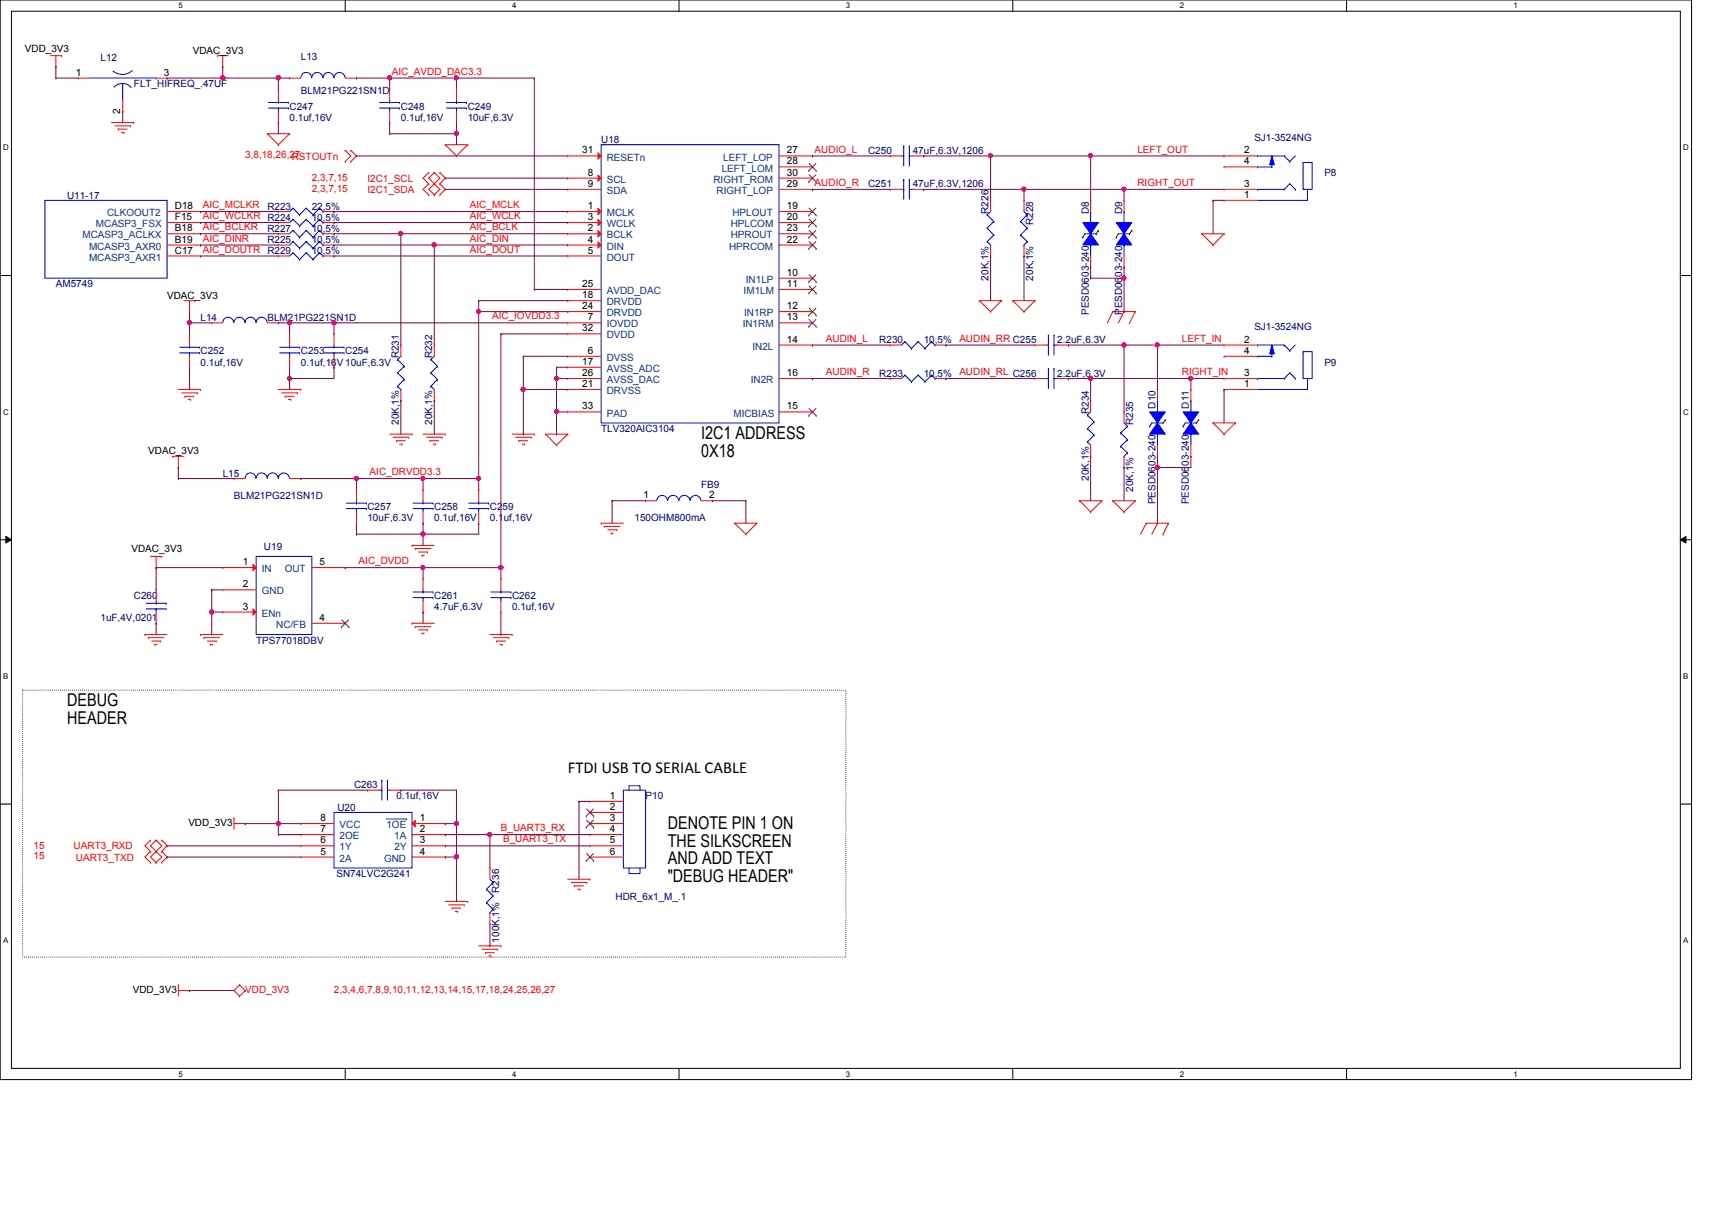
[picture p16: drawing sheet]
<svg xmlns="http://www.w3.org/2000/svg" width="297mm" height="210mm" viewBox="0 0 297 210" stroke-linecap="round" stroke-linejoin="round" font-family="sans-serif">
<defs><g id="words">
<g font-size="3">
<text x="121.7" y="76.2">I2C1 ADDRESS</text>
<text x="121.7" y="79.3">0X18</text>
<text x="11.6" y="122.6">DEBUG</text>
<text x="11.6" y="125.6">HEADER</text>
<text x="115.9" y="143.8">DENOTE PIN 1 ON</text>
<text x="115.9" y="146.9">THE SILKSCREEN</text>
<text x="115.9" y="149.9">AND ADD TEXT</text>
<text x="115.9" y="153">&quot;DEBUG HEADER&quot;</text>
</g>
<text font-size="2.9" x="98.5" y="134">FTDI USB TO SERIAL CABLE</text>
<g font-size="1.7">
<text x="4.3" y="9">VDD_3V3</text>
<text x="33.4" y="9.4">VDAC_3V3</text>
<text x="13.2" y="13.1">1</text>
<text x="28.4" y="13.1">3</text>
<text x="20.9" y="19.7" transform="rotate(-90 20.9 19.7)">2</text>
<text x="101" y="26.6">31</text>
<text x="136.5" y="26.6">27</text>
<text x="136.5" y="28.5">28</text>
<text x="215.9" y="26.6">2</text>
<text x="215.9" y="28.5">4</text>
<text x="102" y="30.5">8</text>
<text x="102" y="32.4">9</text>
<text x="136.5" y="32.4">29</text>
<text x="136.5" y="30.5">30</text>
<text x="215.9" y="34.3">1</text>
<text x="215.9" y="32.4">3</text>
<text x="30.3" y="40.1">B18</text>
<text x="30.3" y="38.2">F15</text>
<text x="30.3" y="36.3">D18</text>
<text x="102" y="36.3">1</text>
<text x="102" y="38.2">3</text>
<text x="102" y="40.1">2</text>
<text x="136.5" y="36.3">19</text>
<text x="136.5" y="40.1">23</text>
<text x="136.5" y="38.2">20</text>
<text x="30.3" y="42.1">B19</text>
<text x="30.3" y="44">C17</text>
<text x="102" y="42.1">4</text>
<text x="102" y="44">5</text>
<text x="136.5" y="42.1">22</text>
<text x="136.5" y="47.8">10</text>
<text x="29" y="51.8">VDAC_3V3</text>
<text x="101" y="49.8">25</text>
<text x="101" y="51.7">18</text>
<text x="101" y="53.6">24</text>
<text x="136.5" y="49.8">11</text>
<text x="136.5" y="53.6">12</text>
<text x="101" y="57.5">32</text>
<text x="102" y="55.6">7</text>
<text x="136.5" y="59.4">14</text>
<text x="136.5" y="55.6">13</text>
<text x="215.9" y="59.4">2</text>
<text x="101" y="63.3">17</text>
<text x="101" y="65.2">26</text>
<text x="102" y="61.4">6</text>
<text x="136.5" y="65.2">16</text>
<text x="215.9" y="65.2">3</text>
<text x="215.9" y="61.4">4</text>
<text x="101" y="67.1">21</text>
<text x="101" y="71">33</text>
<text x="136.5" y="71">15</text>
<text x="215.9" y="67.1">1</text>
<text x="25.7" y="78.8">VDAC_3V3</text>
<text x="111.6" y="86.4">1</text>
<text x="123" y="86.4">2</text>
<text x="22.8" y="95.8">VDAC_3V3</text>
<text x="42.1" y="98">1</text>
<text x="42.1" y="101.9">2</text>
<text x="55.5" y="98">5</text>
<text x="42.1" y="105.7">3</text>
<text x="55.5" y="107.7">4</text>
<text x="32.7" y="143.3">VDD_3V3</text>
<text x="55.6" y="142.5">8</text>
<text x="72.9" y="142.5">1</text>
<text x="105.8" y="138.6">1</text>
<text x="105.8" y="140.5">2</text>
<text x="105.8" y="142.5">3</text>
<text x="55.6" y="144.4">7</text>
<text x="55.6" y="148.3">5</text>
<text x="55.6" y="146.3">6</text>
<text x="72.9" y="144.4">2</text>
<text x="72.9" y="148.3">4</text>
<text x="72.9" y="146.3">3</text>
<text x="105.8" y="144.4">4</text>
<text x="105.8" y="146.3">5</text>
<text x="105.8" y="148.3">6</text>
<text x="23" y="172.3">VDD_3V3</text>
</g>
<g font-size="1.7" fill="#000080">
<text x="17.4" y="10.5">L12</text>
<text x="52.2" y="10.3">L13</text>
<text x="23.2" y="15.2">FLT_HIFREQ_.47UF</text>
<text x="52.2" y="16.3">BLM21PG221SN1D</text>
<text x="50.2" y="19">C247</text>
<text x="50.2" y="20.9">0.1uf,16V</text>
<text x="69.6" y="19">C248</text>
<text x="69.6" y="20.9">0.1uf,16V</text>
<text x="81.1" y="19">C249</text>
<text x="81.1" y="20.9">10uF,6.3V</text>
<text x="104.3" y="24.8">U18</text>
<text x="150.6" y="26.7">C250</text>
<text x="158.4" y="26.7">47uF,6.3V,1206</text>
<text x="217.6" y="24.4">SJ1-3524NG</text>
<text x="11.6" y="34.5">U11-17</text>
<text x="150.6" y="32.5">C251</text>
<text x="158.4" y="32.5">47uF,6.3V,1206</text>
<text x="229.8" y="30.6">P8</text>
<text x="46.4" y="36.4">R223</text>
<text x="46.4" y="40.2">R227</text>
<text x="54.1" y="36.4">22,5%</text>
<text x="54.1" y="38.3">10,5%</text>
<text x="54.1" y="40.2">10,5%</text>
<text x="171.5" y="37.1" transform="rotate(-90 171.5 37.1)">R226</text>
<text x="179.3" y="39" transform="rotate(-90 179.3 39)">R228</text>
<text x="188.9" y="37.1" transform="rotate(-90 188.9 37.1)">D8</text>
<text x="194.7" y="37.1" transform="rotate(-90 194.7 37.1)">D9</text>
<text x="46.4" y="42.2">R225</text>
<text x="46.4" y="44.1">R229</text>
<text x="54.1" y="42.2">10,5%</text>
<text x="54.1" y="44.1">10,5%</text>
<text x="9.7" y="49.9">AM5749</text>
<text x="171.5" y="48.7" transform="rotate(-90 171.5 48.7)">20K,1%</text>
<text x="179.3" y="48.7" transform="rotate(-90 179.3 48.7)">20K,1%</text>
<text x="34.8" y="55.7">L14</text>
<text x="46.4" y="55.7">BLM21PG221SN1D</text>
<text x="152.6" y="59.5">R230</text>
<text x="160.3" y="59.5">10,5%</text>
<text x="183.4" y="59.5">2.2uF,6.3V</text>
<text x="188.9" y="54.7" transform="rotate(-90 188.9 54.7)">PESD0603-240</text>
<text x="194.7" y="54.7" transform="rotate(-90 194.7 54.7)">PESD0603-240</text>
<text x="217.6" y="57.2">SJ1-3524NG</text>
<text x="34.8" y="61.5">C252</text>
<text x="34.8" y="63.4">0.1uf,16V</text>
<text x="52.2" y="61.5">C253</text>
<text x="52.2" y="63.4">0.1uf,16V 10uF,6.3V</text>
<text x="59.9" y="61.5">C254</text>
<text x="69.2" y="62.2" transform="rotate(-90 69.2 62.2)">R231</text>
<text x="75" y="62.2" transform="rotate(-90 75 62.2)">R232</text>
<text x="152.6" y="65.3">R233</text>
<text x="160.3" y="65.3">10,5%</text>
<text x="183.4" y="65.3">2.2uF,6.3V</text>
<text x="229.8" y="63.4">P9</text>
<text x="188.9" y="71.8" transform="rotate(-90 188.9 71.8)">R234</text>
<text x="200.5" y="70.9" transform="rotate(-90 200.5 70.9)">D10</text>
<text x="206.3" y="70.9" transform="rotate(-90 206.3 70.9)">D11</text>
<text x="69.2" y="73.7" transform="rotate(-90 69.2 73.7)">20K,1%</text>
<text x="75" y="73.7" transform="rotate(-90 75 73.7)">20K,1%</text>
<text x="104.3" y="75">TLV320AIC3104</text>
<text x="196.6" y="73.7" transform="rotate(-90 196.6 73.7)">R235</text>
<text x="38.6" y="82.7">L15</text>
<text x="188.9" y="83.4" transform="rotate(-90 188.9 83.4)">20K,1%</text>
<text x="40.6" y="86.6">BLM21PG221SN1D</text>
<text x="63.8" y="88.5">C257</text>
<text x="75.4" y="88.5">C258</text>
<text x="85" y="88.5">C259</text>
<text x="121.7" y="84.6">FB9</text>
<text x="196.6" y="85.3" transform="rotate(-90 196.6 85.3)">20K,1%</text>
<text x="200.5" y="87.5" transform="rotate(-90 200.5 87.5)">PESD0603-240</text>
<text x="206.3" y="87.5" transform="rotate(-90 206.3 87.5)">PESD0603-240</text>
<text x="45.8" y="95.5">U19</text>
<text x="63.8" y="90.4">10uF,6.3V</text>
<text x="75.4" y="90.4">0.1uf,16V</text>
<text x="85" y="90.4">0.1uf,16V</text>
<text x="110.1" y="90.4">150OHM800mA</text>
<text x="17.4" y="107.8">1uF,4V,0201</text>
<text x="23.2" y="103.9">C260</text>
<text x="75.4" y="103.9">C261</text>
<text x="75.4" y="105.9">4.7uF,6.3V</text>
<text x="88.9" y="103.9">C262</text>
<text x="88.9" y="105.9">0.1uf,16V</text>
<text x="44.4" y="111.7">TPS77018DBV</text>
<text x="61.4" y="136.7">C263</text>
<text x="58.5" y="140.6">U20</text>
<text x="68.8" y="138.7">0.1uf,16V</text>
<text x="112" y="138.7">P10</text>
<text x="58.4" y="152.2">SN74LVC2G241</text>
<text x="86.6" y="154.9" transform="rotate(-90 86.6 154.9)">R236</text>
<text x="106.8" y="156">HDR_6x1_M_.1</text>
<text x="86.6" y="163.5" transform="rotate(-90 86.6 163.5)">100K,1%</text>
</g>
<g font-size="1.7" fill="#f00">
<text x="68" y="13">AIC_AVDD_DAC3.3</text>
<text x="42.5" y="27.5">3,8,18,26,27</text>
<text x="50.6" y="27.7">RSTOUTn</text>
<text x="141.3" y="26.5">AUDIO_L</text>
<text x="197.4" y="26.5">LEFT_OUT</text>
<text x="54.1" y="31.4">2,3,7,15</text>
<text x="54.1" y="33.3">2,3,7,15</text>
<text x="63.8" y="31.5">I2C1_SCL</text>
<text x="63.8" y="33.5">I2C1_SDA</text>
<text x="141.3" y="32.3">AUDIO_R</text>
<text x="197.4" y="32.3">RIGHT_OUT</text>
<text x="35.2" y="36.1">AIC_MCLKR</text>
<text x="35.2" y="40">AIC_BCLKR</text>
<text x="35.2" y="38">AIC_WCLKR R224</text>
<text x="35.2" y="41.9">AIC_DINR</text>
<text x="81.5" y="40">AIC_BCLK</text>
<text x="81.5" y="38">AIC_WCLK</text>
<text x="81.5" y="41.9">AIC_DIN</text>
<text x="81.5" y="36.1">AIC_MCLK</text>
<text x="35.2" y="43.8">AIC_DOUTR</text>
<text x="81.5" y="43.8">AIC_DOUT</text>
<text x="85.4" y="55.4">AIC_IOVDD3.3</text>
<text x="143.3" y="59.3">AUDIN_L</text>
<text x="166.5" y="59.3">AUDIN_RR C255</text>
<text x="205.1" y="59.3">LEFT_IN</text>
<text x="143.3" y="65.1">AUDIN_R</text>
<text x="166.5" y="65.1">AUDIN_RL C256</text>
<text x="205.1" y="65.1">RIGHT_IN</text>
<text x="64.1" y="82.4">AIC_DRVDD3.3</text>
<text x="62.2" y="97.9">AIC_DVDD</text>
<text x="5.8" y="147.2">15</text>
<text x="5.8" y="149.1">15</text>
<text x="12.8" y="147.4">UART3_RXD</text>
<text x="13.2" y="149.3">UART3_TXD</text>
<text x="86.9" y="144.2">B_UART3_RX</text>
<text x="87.3" y="146.1">B_UART3_TX</text>
<text x="42.5" y="172.3">VDD_3V3</text>
<text x="57.9" y="172.3">2,3,4,6,7,8,9,10,11,12,13,14,15,17,18,24,25,26,27</text>
</g>
<g font-size="1.7" fill="#004080">
<text x="105.3" y="27.9">RESETn</text>
<text x="125.2" y="29.8">LEFT_LOM</text>
<text x="125.5" y="27.9">LEFT_LOP</text>
<text x="105.3" y="31.7">SCL</text>
<text x="105.3" y="33.7">SDA</text>
<text x="123.8" y="31.7">RIGHT_ROM</text>
<text x="124.3" y="33.7">RIGHT_LOP</text>
<text x="14.3" y="41.4">MCASP3_ACLKX</text>
<text x="16.6" y="39.4">MCASP3_FSX</text>
<text x="18.6" y="37.5">CLKOOUT2</text>
<text x="105.3" y="37.5">MCLK</text>
<text x="105.3" y="39.4">WCLK</text>
<text x="105.3" y="41.4">BCLK</text>
<text x="126.8" y="41.4">HPROUT</text>
<text x="126.8" y="39.4">HPLCOM</text>
<text x="127.1" y="37.5">HPLOUT</text>
<text x="15.4" y="43.3">MCASP3_AXR0</text>
<text x="15.4" y="45.2">MCASP3_AXR1</text>
<text x="105.3" y="43.3">DIN</text>
<text x="105.3" y="45.2">DOUT</text>
<text x="126.5" y="43.3">HPRCOM</text>
<text x="105.3" y="51">AVDD_DAC</text>
<text x="105.3" y="53">DRVDD</text>
<text x="129" y="51">IM1LM</text>
<text x="129.4" y="49.1">IN1LP</text>
<text x="105.3" y="56.8">IOVDD</text>
<text x="105.3" y="58.7">DVDD</text>
<text x="105.3" y="54.9">DRVDD</text>
<text x="128.9" y="56.8">IN1RM</text>
<text x="129.1" y="54.9">IN1RP</text>
<text x="105.3" y="62.6">DVSS</text>
<text x="105.3" y="64.5">AVSS_ADC</text>
<text x="130.6" y="60.7">IN2L</text>
<text x="105.3" y="66.5">AVSS_DAC</text>
<text x="105.3" y="68.4">DRVSS</text>
<text x="130.3" y="66.5">IN2R</text>
<text x="105.3" y="72.3">PAD</text>
<text x="127.3" y="72.3">MICBIAS</text>
<text x="45.4" y="99.3">IN</text>
<text x="49.4" y="99.3">OUT</text>
<text x="45.4" y="103.1">GND</text>
<text x="45.4" y="107">ENn</text>
<text x="47.9" y="108.9">NC/FB</text>
<text x="58.9" y="143.7">VCC</text>
<text x="67.1" y="143.7">1OE</text>
<text x="58.9" y="145.6">2OE</text>
<text x="58.9" y="149.5">2A</text>
<text x="58.9" y="147.5">1Y</text>
<text x="66.6" y="149.5">GND</text>
<text x="68.4" y="145.6">1A</text>
<text x="68.4" y="147.5">2Y</text>
</g>
<g font-size="1.4">
<text x="30.9" y="1.4">5</text>
<text x="88.9" y="1.4">4</text>
<text x="146.8" y="1.4">3</text>
<text x="204.7" y="1.4">2</text>
<text x="262.6" y="1.4">1</text>
<text x=".5" y="26.1">D</text>
<text x="292.1" y="26.1">D</text>
<text x=".5" y="71.9">C</text>
<text x="292.1" y="71.9">C</text>
<text x=".5" y="117.8">B</text>
<text x="292.1" y="117.8">B</text>
<text x=".5" y="163.6">A</text>
<text x="292.1" y="163.6">A</text>
<text x="30.9" y="186.8">5</text>
<text x="88.9" y="186.8">4</text>
<text x="146.8" y="186.8">3</text>
<text x="204.7" y="186.8">2</text>
<text x="262.6" y="186.8">1</text>
</g>
</g></defs>
<path d="M0 0h293.5v187.3h-293.5zM2 1.9h289.5v183.4h-289.5z" fill="none" stroke="#000" stroke-width=".17"/>
<g fill="#fff">
<path d="M30.9 .2h.8v1.5h-.8z"/>
<path d="M30.9 185.5h.8v1.6h-.8z"/>
</g>
<path d="M59.9 0v1.9M59.9 185.3v2" fill="none" stroke="#000" stroke-width=".17"/>
<g fill="#fff">
<path d="M88.9 .2h.7v1.5h-.7z"/>
<path d="M88.9 185.5h.7v1.6h-.7z"/>
</g>
<path d="M117.8 0v1.9M117.8 185.3v2" fill="none" stroke="#000" stroke-width=".17"/>
<g fill="#fff">
<path d="M146.8 .2h.7v1.5h-.7z"/>
<path d="M146.8 185.5h.7v1.6h-.7z"/>
</g>
<path d="M175.7 0v1.9M175.7 185.3v2" fill="none" stroke="#000" stroke-width=".17"/>
<g fill="#fff">
<path d="M204.7 .2h.7v1.5h-.7z"/>
<path d="M204.7 185.5h.7v1.6h-.7z"/>
</g>
<path d="M233.6 0v1.9M233.6 185.3v2" fill="none" stroke="#000" stroke-width=".17"/>
<g fill="#fff">
<path d="M262.6 .2h.8v1.5h-.8z"/>
<path d="M262.6 185.5h.8v1.6h-.8z"/>
<path d="M.5 24.8h1v1.6h-1z"/>
<path d="M292.1 24.8h.9v1.6h-.9z"/>
<path d="M.5 70.7h1v1.5h-1z"/>
<path d="M292.1 70.7h.9v1.5h-.9z"/>
</g>
<path d="M0 47.8h2M291.5 47.8h2" fill="none" stroke="#000" stroke-width=".17"/>
<g fill="#fff">
<path d="M.5 116.5h.9v1.6h-.9z"/>
<path d="M292.1 116.5h.8v1.6h-.8z"/>
</g>
<path d="M0 93.6h2M1 93l1 .6-1 .6zM291.5 93.6l1-.6v1.2zM291.5 93.6h2" fill="none" stroke="#000" stroke-width=".17"/>
<path d="M1 93l1 .6-1 .6zM291.5 93.6l1-.6v1.2z" fill="#000"/>
<g fill="#fff">
<path d="M.5 162.4h.9v1.5h-.9z"/>
<path d="M292.1 162.4h.8v1.5h-.8z"/>
</g>
<path d="M0 139.5h2M291.5 139.5h2" fill="none" stroke="#000" stroke-width=".17"/>
<path d="M3.9 119.7h142.9v46.3h-142.9z" fill="none" stroke="#000" stroke-width=".17" stroke-dasharray="0 .3"/>
<g fill="none" stroke="#f00" stroke-width=".17">
<path d="M8.8 9.7h1.9M9.7 11.6h.1M9.7 9.7v1.9M10.7 9.7h.1M37.7 9.7h.1M37.7 9.7h1.9M38.6 11.6h.1M38.6 9.7v1.9M19.3 21.3h3.9M19.9 21.8h2.7M20.5 22.4h.1M20.5 22.4h1.6"/>
<path d="M21.1 23h.4M21.5 23h.1M22.6 21.8h.1M23.2 21.3h.1M46.4 23.2h.1M46.4 23.2h3.8M46.4 23.2l1.9 1.9M48.3 25.1h.1M50.2 23.2h.1M50.2 23.2l-1.9 1.9M59.9 28h.1M59.9 26.1h.1"/>
<path d="M59.9 26.1l1 1-1 .9M60.9 26.1h.1M60.9 28h.1M60.9 26.1l.9 1-.9 .9M74.4 29.9h.1M74.4 31.9h.1M74.4 33.8h.1M74.4 31.9l-1 1 1 .9M74.4 29.9l-1 1 1 1M75.3 31.9h.1M75.3 29.9h.1M75.3 33.8h.1"/>
<path d="M75.3 29.9l-.9 1 1.9 2-1 .9M75.3 29.9l1 1-1.9 2 .9 .9M76.3 29.9h.1M76.3 31.9h.1M76.3 33.8h.1M76.3 29.9l1 1-1 1M76.3 31.9l1 1-1 .9M77.3 25.1h.1M77.3 25.1h3.8M77.3 25.1l1.9 2M79.2 27.1h.1M81.1 25.1h.1"/>
<path d="M81.1 25.1l-1.9 2M31.9 52.2h1.9M32.9 54.1h.1M32.9 52.2v1.9M33.8 52.2h.1M169.9 52.2h.1M169.9 52.2h3.9M169.9 52.2l2 1.9M171.9 54.1h.1M173.8 52.2h.1M173.8 52.2l-1.9 1.9M175.7 52.2h.1"/>
<path d="M175.7 52.2h3.9M175.7 52.2l2 1.9M177.7 54.1h.1M179.6 52.2h.1M179.6 52.2l-1.9 1.9M193.1 54.1h.1M193.1 54.1l-1 1.9M193.1 54.1h3.9M195 54.1h.1M195 54.1l-.9 1.9M196 56h.1M197 54.1h.1"/>
<path d="M197 54.1l-1 1.9M208.5 40.6h.1M208.5 40.6h3.9M208.5 40.6l2 1.9M210.5 42.5h.1M212.4 40.6h.1M212.4 40.6l-1.9 1.9M30 79.2h.1M30 79.2h1.9M30.9 67.6h3.9M30.9 79.2v1.9M31.5 68.2h2.7"/>
<path d="M32.1 68.7h.1M32.1 68.7h1.6M32.7 69.3h.4M33.1 69.3h.1M34.2 68.2h.1M34.8 67.6h.1M48.3 67.6h3.9M48.9 68.2h2.7M49.5 68.7h.1M49.5 68.7h1.5M50 69.3h.5M50.5 69.3h.1"/>
<path d="M51.6 68.2h.1M52.2 67.6h.1M67.6 75.3h3.9M68.2 75.9h2.7M68.8 76.5h.1M68.8 76.5h1.5M69.3 77h.5M69.8 77h.1M70.9 75.9h.1M71.5 75.3h.1M73.4 75.3h3.9M74 75.9h2.7"/>
<path d="M74.6 76.5h.1M74.6 76.5h1.5M75.1 77h.4M75.5 77h.1M76.7 75.9h.1M77.3 75.3h.1M88.9 75.3h3.8M89.4 75.9h2.8M90 76.5h.1M90 76.5h1.6M90.6 77h.4M91 77h.1"/>
<path d="M92.2 75.9h.1M92.7 75.3h.1M94.7 75.3h.1M94.7 75.3h3.8M94.7 75.3l1.9 1.9M96.6 77.2h.1M98.5 75.3h.1M98.5 75.3l-1.9 1.9M210.5 73.4h.1M210.5 73.4h3.8M210.5 73.4l1.9 1.9M212.4 75.3h.1"/>
<path d="M214.3 73.4h.1M214.3 73.4l-1.9 1.9M26.1 96.5h2M27.1 98.5h.1M27.1 96.5v2M28.1 96.5h.1M30.9 81.1h.1M71.5 94.6h.1M71.5 94.6h3.8M72 95.2h.1M72 95.2h2.8M72.6 95.8h1.6"/>
<path d="M73.2 96.4h.1M73.2 96.4h.4M74.2 95.8h.1M104.3 90.8h.1M104.3 90.8h3.9M104.9 91.3h.1M104.9 91.3h2.7M105.4 91.9h1.6M106 92.5h.1M106 92.5h.4M107 91.9h.1M127.5 90.8h.1"/>
<path d="M127.5 90.8h3.8M127.5 90.8l1.9 1.9M129.4 92.7h.1M131.3 90.8h.1M131.3 90.8l-1.9 1.9M187.3 86.9h.1M187.3 86.9h3.9M187.3 86.9l1.9 1.9M189.2 88.8h.1M191.2 86.9h.1M191.2 86.9l-2 1.9M193.1 86.9h.1"/>
<path d="M193.1 86.9h3.9M193.1 86.9l1.9 1.9M195 88.8h.1M197 86.9h.1M197 86.9l-2 1.9M198.9 90.8h.1M198.9 90.8h3.8M198.9 90.8l-1 1.9M200.8 90.8h.1M200.8 90.8l-.9 1.9M201.8 92.7h.1M202.7 90.8h.1"/>
<path d="M202.7 90.8l-.9 1.9M25.1 110.1h.1M25.1 110.1h3.9M25.7 110.6h.1M25.7 110.6h2.7M26.3 111.2h1.6M26.9 111.8h.1M26.9 111.8h.4M27.9 111.2h.1M34.8 110.1h.1M34.8 110.1h3.8M35.4 110.6h.1"/>
<path d="M35.4 110.6h2.7M36 111.2h1.5M36.5 111.8h.1M36.5 111.8h.4M37.5 111.2h.1M71.5 108.1h.1M71.5 108.1h3.8M72 108.7h.1M72 108.7h2.8M72.6 109.3h1.6M73.2 109.9h.1M73.2 109.9h.4"/>
<path d="M74.2 109.3h.1M85 110.1h3.9M85.6 110.6h2.7M86.1 111.2h.1M86.1 111.2h1.6M86.7 111.8h.4M87.1 111.8h.1M88.3 110.6h.1M88.9 110.1h.1M26.1 145.8h.1M26.1 147.7h.1M26.1 149.6h.1"/>
<path d="M26.1 145.8l-1 .9 1 1M26.1 147.7l-1 1 1 .9M27.1 147.7h.1M27.1 145.8h.1M27.1 149.6h.1M27.1 145.8l-1 .9 2 2-1 .9M27.1 145.8l1 .9-2 2 1 .9M28.1 145.8h.1M28.1 147.7h.1M28.1 149.6h.1M28.1 145.8l.9 .9-.9 1M28.1 147.7l.9 1-.9 .9"/>
<path d="M40.6 141.9h.1M40.6 142.9h1.9M40.6 141.9v1.9M42.5 142.9h.1M77.3 156.4h3.8M77.8 157h2.8M78.4 157.5h.1M78.4 157.5h1.6M79 158.1h.4M79.4 158.1h.1M80.6 157h.1M81.1 156.4h.1"/>
<path d="M98.5 152.5h3.9M99.1 153.1h2.7M99.6 153.7h.1M99.6 153.7h1.6M100.2 154.3h.4M100.6 154.3h.1M101.8 153.1h.1M102.4 152.5h.1M30.9 170.9h.1M30.9 170.9v1.9M30.9 171.8h2M32.9 171.8h.1"/>
<path d="M41.6 170.9h.1M41.6 172.8h.1M41.6 170.9l-1 .9 1 1M41.6 170.9l.9 .9M42.5 171.8h.1M42.5 171.8l-.9 1M83.1 164.1h3.8M83.6 164.7h2.8M84.2 165.3h.1M84.2 165.3h1.6M84.8 165.8h.4M85.2 165.8h.1"/>
<path d="M86.4 164.7h.1M86.9 164.1h.1"/>
</g>
<path d="M195 36.7h.1M195 36.7v1.9M194.1 40.6h1.9M195 42.5h.1M195 42.5v1.9M196 40.6h.1" fill="none" stroke="#00f" stroke-width=".17"/>
<path d="M195 40.6l1.4 1.9h-2.7z" fill-rule="evenodd" fill="#00f"/>
<path d="M196.4 40h.1M196.4 40l-.4 .6M193.7 41.1h.1M194.1 40.6l-.4 .5M195 40.6l1.4 1.9h-2.7z" fill="none" stroke="#00f" stroke-width=".17"/>
<path d="M193.7 38.6h2.7l-1.4 2z" fill-rule="evenodd" fill="#00f"/>
<path d="M193.7 38.6h2.7l-1.4 2zM58 140.9h13.5v9.7h-13.5z" fill="none" stroke="#00f" stroke-width=".17"/>
<path d="M195 34.8h.1M195 34.8v1.9M195 46.4h.1M195 44.4v2M52.2 144.8h.1M52.2 144.8h5.8M71.5 144.8h5.8M77.3 144.8h.1" fill="none" stroke="#f00" stroke-width=".17"/>
<path d="M72 142.3v1.1l-.5-.5z" fill="#f00"/>
<g fill="none" stroke="#f00" stroke-width=".17">
<path d="M154.5 59.9h.1M154.5 59.9h1.9M162.2 59.9h1.9M164.1 59.9h.1M52.2 142.9h.1M52.2 148.7h.1M52.2 146.7h.1M52.2 142.9h5.8M52.2 148.7h5.8M52.2 146.7h5.8M71.5 142.9h5.8M71.5 148.7h5.8"/>
<path d="M71.5 146.7h5.8M72 142.3v1.1l-.5-.5zM77.3 142.9h.1M77.3 148.7h.1M77.3 146.7h.1"/>
</g>
<path d="M67.1 142.1h3.4M70.5 142.1h.1" fill="none" stroke="#004080" stroke-width=".17"/>
<g fill="none" stroke="#00f" stroke-width=".17">
<path d="M157 59.3h.1M157 59.3l-.6 .6M157 59.3l1.2 1.2M159.3 59.3h.1M159.3 59.3l-1.1 1.2M159.3 59.3l1.2 1.2M161.6 59.3h.1M161.6 59.3l-1.1 1.2M161.6 59.3l.6 .6M162.2 59.9h.1M158.2 60.5h.1M160.5 60.5h.1"/>
<path d="M44.4 96.5h9.7v13.6h-9.7z"/>
</g>
<path d="M43.9 97.9l.5 .6-.5 .5z" fill="#f00"/>
<path d="M38.6 98.5h.1M38.6 98.5h5.8M43.9 97.9l.5 .6-.5 .5zM38.6 102.3h.1M38.6 102.3h5.8" fill="none" stroke="#f00" stroke-width=".17"/>
<path d="M43.9 105.6l.5 .6-.5 .5z" fill="#f00"/>
<g fill="none" stroke="#f00" stroke-width=".17">
<path d="M50.2 13.5h.1M50.2 13.5h2M59.9 13.5h1.9M61.8 13.5h.1M48.3 36.7h.1M48.3 36.7h1.9M56 36.7h2M58 36.7h.1M58 57.9h.1M58 57.9v2M69.6 59.9h.1M69.6 59.9v1.9"/>
<path d="M58 63.7h.1M58 61.8v1.9M69.6 69.5h.1M69.6 67.6v1.9M154.5 65.7h.1M154.5 65.7h1.9M162.2 65.7h1.9M164.1 65.7h.1M195 71.5h.1M195 71.5v1.9M195 79.2v1.9M54.1 98.5h5.8"/>
<path d="M59.9 98.5h.1M73.4 85h.1M73.4 90.8h.1M73.4 85v1.9M73.4 88.8v2M195 81.1h.1M27.1 102.3h.1M27.1 108.1h.1M27.1 102.3v2M27.1 106.2v1.9M38.6 106.2h.1M38.6 106.2h5.8"/>
<path d="M43.9 105.6l.5 .6-.5 .5zM54.1 108.1h5.8M59.9 108.1h.1"/>
</g>
<path d="M59.3 108.8h.1M59.3 107.5l1.2 1.3M60.5 107.5l-1.2 1.3M60.5 108.8h.1" fill="none" stroke="#804000" stroke-width=".17"/>
<g fill="none" stroke="#00f" stroke-width=".17">
<path d="M52.2 13.5a.93 .93 0 0 1 .9-.9 .93 .93 0 0 1 1 .9M54.1 13.5a.95 .95 0 0 1 1-.9 .95 .95 0 0 1 .9 .9M56 13.5a.93 .93 0 0 1 1-.9 .93 .93 0 0 1 .9 .9M58 13.5a.95 .95 0 0 1 .9-.9 .95 .95 0 0 1 1 .9M50.8 36.1h.1M50.8 36.1l-.6 .6M50.8 36.1l1.2 1.2M52 37.3h.1M53.1 36.1h.1M53.1 36.1l-1.1 1.2M53.1 36.1l1.2 1.2M54.3 37.3h.1"/>
<path d="M55.5 36.1h.1M55.5 36.1l-1.2 1.2M55.5 36.1l.5 .6M56 36.7h.1M58 59.9v.3M218.2 59.9h.1M218.2 59.9h4.6M220.7 59.9v1.9M222.8 59.9h.1M222.8 59.9l1 .9M224.7 59.9l-.9 .9M56.2 61.2h3.5"/>
<path d="M56.2 60.2h3.5M58 60.2h.1M58 61.2h.1M58 61.2v.6M59.7 61.2h.1M59.7 60.2h.1M69 62.4h.1M69 64.7h.1M69 67h.1M69 62.4l1.1 1.1M69 64.7l1.1 1.1M69 67l.6 .6"/>
<path d="M69.6 67.6h.1M69.6 61.8l-.6 .6M70.1 63.5h.1M70.1 65.8h.1M70.1 63.5l-1.1 1.2M70.1 65.8l-1.1 1.2M157 65.1h.1M157 65.1l-.6 .6M157 65.1l1.2 1.1M158.2 66.2h.1M159.3 65.1h.1M159.3 65.1l-1.1 1.1"/>
<path d="M159.3 65.1l1.2 1.1M160.5 66.2h.1M161.6 65.1h.1M161.6 65.1l-1.1 1.1M161.6 65.1l.6 .6M162.2 65.7h.1M194.4 75.1h.1M194.4 77.4h.1M194.4 75.1l1.2 1.2M194.4 77.4l1.2 1.2M195 79.2h.1M195 73.4l.6 .6"/>
<path d="M195.6 74h.1M195.6 76.3h.1M195.6 78.6h.1M195.6 74l-1.2 1.1M195.6 76.3l-1.2 1.1M195.6 78.6l-.6 .6M218.2 65.7h.1M218.2 61.8h.1M218.2 65.7h4.6M218.2 61.8h2.5M220.7 61.8h.1M222.8 65.7h.1"/>
<path d="M222.8 65.7l1-1 .9 1M223.8 60.8h.1M224.7 65.7h.1M226.1 61h1.6v4.7h-1.6zM226.9 65.7v1.9h-8.7M71.7 88.2h3.4M71.7 87.3h3.4M73.4 87.3h.1M73.4 88.2h.1M73.4 86.9v.4M73.4 88.2v.6M75.1 88.2h.1"/>
<path d="M75.1 87.3h.1M25.4 105.6h3.4M25.4 104.6h3.4M27.1 104.6h.1M27.1 105.6h.1M27.1 104.3v.3M27.1 105.6v.6M28.8 105.6h.1M28.8 104.6h.1"/>
</g>
<path d="M220.7 59.9l.4 1.5h-.8z" fill="#00f"/>
<g fill="none" stroke="#00f" stroke-width=".17">
<path d="M50.8 38.1h.1M50.8 38.1l-.6 .5M50.8 38.1l1.2 1.1M52 39.2h.1M53.1 38.1h.1M53.1 38.1l-1.1 1.1M53.1 38.1l1.2 1.1M54.3 39.2h.1M55.5 38.1h.1M55.5 38.1l-1.2 1.1M55.5 38.1l.5 .5M56 38.6h.1"/>
<path d="M177.1 38.4h.1M177.1 38.4l1.1 1.2M177.7 36.7l.5 .6M178.2 37.3h.1M178.2 39.6h.1M178.2 37.3l-1.1 1.1M178.2 39.6l-1.1 1.2M38.6 56a.95 .95 0 0 1 1-1 .95 .95 0 0 1 1 1M40.6 56a.95 .95 0 0 1 .9-1 .95 .95 0 0 1 1 1M42.5 56a.93 .93 0 0 1 1-1 .93 .93 0 0 1 .9 1M44.4 56a.95 .95 0 0 1 1-1 .95 .95 0 0 1 1 1M177.1 40.8h.1"/>
<path d="M177.1 40.8l1.1 1.1M177.7 42.5h.1M178.2 41.9h.1M178.2 41.9l-.5 .6M220.7 59.9l.4 1.5h-.8zM181.5 65.7h.4M181.9 65.7h.1M181.9 63.9h.1M181.9 63.9v3.5M182.9 63.9h.1M182.9 65.7h.1M182.9 65.7h.5"/>
<path d="M182.9 63.9v3.5M199.9 73.4h1.9M200.8 75.3h.1M200.8 69.5h.1M200.8 69.5v2M200.8 75.3v1.9M201.8 73.4h.1M71.7 103.7h3.4M71.7 102.7h3.4M73.4 102.7h.1M73.4 103.7h.1M73.4 102.3v.4"/>
<path d="M73.4 103.7v.6M75.1 103.7h.1M75.1 102.7h.1"/>
</g>
<g fill="none" stroke="#f00" stroke-width=".17">
<path d="M48.3 38.6h.1M48.3 38.6h1.9M56 38.6h2M58 38.6h.1M177.7 34.8h.1M177.7 34.8v1.9M36.7 56h.1M36.7 56h1.9M46.4 56h1.9M48.3 56h.1M177.7 44.4h.1M177.7 42.5v1.9"/>
<path d="M212.4 59.9h.1M212.4 59.9h5.8M179.6 65.7h.1M179.6 65.7h1.9M183.4 65.7h2M185.4 65.7h.1M212.4 67.6h.1M212.4 65.7h.1M212.4 61.8h.1M212.4 67.6h5.8M212.4 65.7h5.8M212.4 61.8h5.8"/>
<path d="M73.4 100.4h.1M73.4 106.2h.1M73.4 100.4v1.9M73.4 104.3v1.9"/>
</g>
<path d="M200.8 73.4l1.4 1.9h-2.7z" fill-rule="evenodd" fill="#00f"/>
<path d="M199.5 74h.1M199.9 73.4l-.4 .6M200.8 73.4l1.4 1.9h-2.7zM202.2 72.8h.1M202.2 72.8l-.4 .6" fill="none" stroke="#00f" stroke-width=".17"/>
<path d="M199.5 71.5h2.7l-1.4 1.9z" fill-rule="evenodd" fill="#00f"/>
<path d="M104.3 25.1h30.9v48.3h-30.9zM199.5 71.5h2.7l-1.4 1.9zM65.7 137.1h.5M66.2 135.3h.1M66.2 137.1h.1M66.2 135.3v3.5M67.2 137.1h.1M67.2 135.3h.1M67.2 137.1h.4M67.2 135.3v3.5" fill="none" stroke="#00f" stroke-width=".17"/>
<path d="M200.8 79.2h.1M200.8 67.6h.1M200.8 67.6v1.9M200.8 77.2v2M63.8 137.1h.1M63.8 137.1h1.9M67.6 137.1h2M69.6 137.1h.1" fill="none" stroke="#f00" stroke-width=".17"/>
<path d="M103.8 26.5l.5 .6-.5 .5z" fill="#f00"/>
<path d="M98.5 27.1h.1M98.5 27.1h5.8M103.8 26.5l.5 .6-.5 .5z" fill="none" stroke="#f00" stroke-width=".17"/>
<path d="M103.8 30.4l.5 .5-.5 .6z" fill="#f00"/>
<path d="M98.5 30.9h.1M98.5 32.9h.1M98.5 30.9h5.8M98.5 32.9h5.8M103.8 30.4l.5 .5-.5 .6z" fill="none" stroke="#f00" stroke-width=".17"/>
<path d="M103.8 36.2l.5 .5-.5 .6z" fill="#f00"/>
<path d="M98.5 36.7h.1M98.5 36.7h5.8M103.8 36.2l.5 .5-.5 .6z" fill="none" stroke="#f00" stroke-width=".17"/>
<path d="M103.8 38.1l.5 .5-.5 .6z" fill="#f00"/>
<path d="M98.5 38.6h.1M98.5 38.6h5.8M103.8 38.1l.5 .5-.5 .6z" fill="none" stroke="#f00" stroke-width=".17"/>
<path d="M103.8 40l.5 .6-.5 .5z" fill="#f00"/>
<path d="M98.5 40.6h.1M98.5 40.6h5.8M103.8 40l.5 .6-.5 .5z" fill="none" stroke="#f00" stroke-width=".17"/>
<path d="M103.8 42l.5 .5-.5 .6z" fill="#f00"/>
<g fill="none" stroke="#f00" stroke-width=".17">
<path d="M48.3 15.5h.1M48.3 15.5v1.9M48.3 19.3v2M79.2 15.5h.1M79.2 15.5v1.9M79.2 19.3v2M29 36.7h5.8M29 38.6h5.8M34.8 38.6h.1M34.8 36.7h.1M48.3 21.3h.1M79.2 21.3h.1"/>
<path d="M135.2 27.1h5.8M135.2 29h5.8M135.2 32.9h5.8M135.2 30.9h5.8M135.2 36.7h5.8M135.2 38.6h5.8M141 27.1h.1M141 29h.1M141 32.9h.1M141 30.9h.1M141 36.7h.1M141 38.6h.1"/>
<path d="M154.5 32.9h.1M154.5 32.9h1.9M158.4 32.9h1.9M160.3 32.9h.1M171.9 34.8h.1M171.9 34.8v1.9M29 42.5h5.8M29 44.4h5.8M29 40.6h5.8M32.9 57.9h.1M32.9 57.9v2M34.8 40.6h.1"/>
<path d="M34.8 42.5h.1M34.8 44.4h.1M48.3 40.6h.1M48.3 40.6h1.9M56 40.6h2M58 40.6h.1M75.3 59.9h.1M75.3 59.9v1.9M98.5 42.5h.1M98.5 44.4h.1M98.5 50.2h.1M98.5 52.2h.1"/>
<path d="M98.5 56h.1M98.5 57.9h.1M98.5 54.1h.1M98.5 42.5h5.8M98.5 44.4h5.8M98.5 50.2h5.8M98.5 54.1h5.8M98.5 56h5.8M98.5 52.2h5.8M98.5 57.9h5.8M103.8 42l.5 .5-.5 .6zM135.2 42.5h5.8"/>
<path d="M135.2 40.6h5.8M135.2 59.9h5.8M135.2 48.3h5.8M135.2 50.2h5.8M135.2 54.1h5.8M135.2 56h5.8M141 40.6h.1M141 42.5h.1M141 59.9h.1M141 48.3h.1M141 50.2h.1M141 54.1h.1"/>
<path d="M141 56h.1M171.9 44.4h.1M171.9 42.5v1.9M179.6 59.9h.1M179.6 59.9h1.9M183.4 59.9h2M185.4 59.9h.1M32.9 63.7h.1M32.9 61.8v1.9M75.3 69.5h.1M75.3 67.6v1.9M98.5 61.8h.1"/>
<path d="M98.5 63.7h.1M98.5 65.7h.1M98.5 67.6h.1M98.5 71.5h.1M98.5 65.7h5.8M98.5 71.5h5.8M98.5 61.8h5.8M98.5 63.7h5.8M98.5 67.6h5.8M135.2 65.7h5.8M135.2 71.5h5.8M141 65.7h.1"/>
<path d="M141 71.5h.1M112 86.9h.1M112 86.9h2M121.7 86.9h1.9M123.6 86.9h.1"/>
</g>
<g fill="none" stroke="#804000" stroke-width=".17">
<path d="M140.3 29.6h.1M140.3 31.5h.1M140.3 37.3h.1M140.3 39.2h.1M140.4 28.4l1.2 1.2M140.4 30.3l1.2 1.2M140.4 36.1l1.2 1.2M140.4 40l1.2 1.2M140.4 38l1.2 1.2M141.6 28.4l-1.3 1.2M141.6 30.3l-1.3 1.2M141.6 36.1l-1.3 1.2"/>
<path d="M141.6 40l-1.3 1.2M141.6 38l-1.3 1.2M141.6 29.6h.1M141.6 31.5h.1M141.6 37.3h.1M141.6 39.2h.1M140.3 41.2h.1M140.3 43.1h.1M140.3 48.9h.1M140.3 50.8h.1M140.3 54.7h.1M140.3 56.6h.1"/>
<path d="M140.4 41.9l1.2 1.2M140.4 47.7l1.2 1.2M140.4 49.6l1.2 1.2M140.4 53.5l1.2 1.2M140.4 55.4l1.2 1.2M141.6 41.9l-1.3 1.2M141.6 47.7l-1.3 1.2M141.6 49.6l-1.3 1.2M141.6 53.5l-1.3 1.2M141.6 55.4l-1.3 1.2M141.6 41.2h.1M141.6 43.1h.1"/>
<path d="M141.6 48.9h.1M141.6 50.8h.1M141.6 54.7h.1M141.6 56.6h.1M140.3 72.1h.1M140.4 70.9l1.2 1.2M141.6 70.9l-1.3 1.2M141.6 72.1h.1"/>
</g>
<g fill="none" stroke="#00f" stroke-width=".17">
<path d="M46.6 18.8h3.4M46.6 17.8h3.4M48.3 17.8h.1M48.3 18.8h.1M48.3 17.4v.4M48.3 18.8v.5M50 18.8h.1M50 17.8h.1M77.5 18.8h3.4M77.5 17.8h3.4M79.2 17.8h.1M79.2 18.8h.1"/>
<path d="M79.2 17.4v.4M79.2 18.8v.5M80.9 18.8h.1M80.9 17.8h.1M7.8 34.8h21.2v13.5h-21.2zM50.8 40h.1M50.8 40l-.6 .6M50.8 40l1.2 1.1M53.1 40h.1M53.1 40l-1.1 1.1M53.1 40l1.2 1.1M55.5 40h.1"/>
<path d="M55.5 40l-1.2 1.1M55.5 40l.5 .6M156.4 32.9h.4M156.8 32.9h.1M156.8 31.1h.1M156.8 31.1v3.5M157.8 31.1h.1M157.8 32.9h.1M157.8 32.9h.6M157.8 31.1v3.5M171.3 37.3h.1M171.3 39.6h.1"/>
<path d="M171.3 37.3l1.1 1.1M171.3 39.6l1.1 1.2M171.9 36.7l-.6 .6M172.4 38.4h.1M172.4 38.4l-1.1 1.2M189.2 36.7h.1M189.2 36.7v1.9M32.9 59.9v.3M52 41.1h.1M54.3 41.1h.1M56 40.6h.1M171.3 41.9h.1"/>
<path d="M171.3 41.9l.6 .6M171.9 42.5h.1M172.4 40.8h.1M172.4 40.8l-1.1 1.1M181.5 59.9h.4M181.9 59.9h.1M181.9 58.1h.1M181.9 58.1v3.5M182.9 58.1h.1M182.9 59.9h.1M182.9 59.9h.5M182.9 58.1v3.5"/>
<path d="M188.3 40.6h1.9M189.2 42.5h.1M189.2 42.5v1.9M190.2 40.6h.1M31.2 61.2h3.4M31.2 60.2h3.4M32.9 60.2h.1M32.9 61.2h.1M32.9 61.2v.6M34.6 61.2h.1M34.6 60.2h.1M74.8 62.4h.1"/>
<path d="M74.8 64.7h.1M74.8 67h.1M74.8 62.4l1.1 1.1M74.8 64.7l1.1 1.1M74.8 67l.5 .6M75.3 67.6h.1M75.3 61.8l-.5 .6M75.9 63.5h.1M75.9 65.8h.1M75.9 63.5l-1.1 1.2M75.9 65.8l-1.1 1.2M114 86.8a.93 .93 0 0 1 .9-.9 .93 .93 0 0 1 .9 .9"/>
<path d="M115.9 86.8a.95 .95 0 0 1 .9-.9 .95 .95 0 0 1 1 .9M117.8 86.8a.95 .95 0 0 1 1-.9 .95 .95 0 0 1 .9 .9M119.8 86.8a.93 .93 0 0 1 .9-.9 .93 .93 0 0 1 .9 .9"/>
</g>
<path d="M189.2 40.6l1.4 1.9h-2.7z" fill-rule="evenodd" fill="#00f"/>
<path d="M190.6 40h.1M190.6 40l-.4 .6M187.9 41.1h.1M188.3 40.6l-.4 .5M189.2 40.6l1.4 1.9h-2.7z" fill="none" stroke="#00f" stroke-width=".17"/>
<path d="M187.9 38.6h2.7l-1.4 2z" fill-rule="evenodd" fill="#00f"/>
<g fill="none" stroke="#00f" stroke-width=".17">
<path d="M187.9 38.6h2.7l-1.4 2zM218.2 32.9h.1M218.2 29h.1M218.2 27.1h.1M218.2 32.9h4.6M218.2 29h2.5M218.2 27.1h4.6M220.7 29h.1M220.7 27.1v1.9M222.8 32.9h.1M222.8 27.1h.1M222.8 32.9l1-1 .9 1"/>
<path d="M222.8 27.1l1 .9M223.8 28h.1M224.7 32.9h.1M224.7 27.1l-.9 .9M226.1 28.2h1.6v4.7h-1.6zM226.9 32.9v1.9h-8.7M50.8 41.9h.1M50.8 41.9l-.6 .6M50.8 41.9l1.2 1.2M52 43.1h.1M53.1 41.9h.1M53.1 41.9l-1.1 1.2"/>
<path d="M53.1 41.9l1.2 1.2M54.3 43.1h.1M55.5 41.9h.1M55.5 41.9l-1.2 1.2M55.5 41.9l.5 .6M56 42.5h.1"/>
</g>
<path d="M189.2 34.8h.1M189.2 34.8v1.9M48.3 42.5h.1M48.3 42.5h1.9M56 42.5h2M58 42.5h.1M189.2 46.4h.1M189.2 44.4v2" fill="none" stroke="#f00" stroke-width=".17"/>
<path d="M220.7 27.1l.4 1.5h-.8z" fill="#00f"/>
<g fill="none" stroke="#00f" stroke-width=".17">
<path d="M65.9 18.8h3.4M65.9 17.8h3.4M67.6 17.8h.1M67.6 18.8h.1M67.6 17.4v.4M67.6 18.8v.5M69.3 18.8h.1M69.3 17.8h.1M220.7 27.1l.4 1.5h-.8zM205.7 73.4h1.9M206.6 75.3h.1M206.6 69.5h.1"/>
<path d="M206.6 69.5v2M206.6 75.3v1.9M207.6 73.4h.1M42.5 83a.93 .93 0 0 1 1-1 .93 .93 0 0 1 .9 1M44.4 83a.95 .95 0 0 1 1-1 .95 .95 0 0 1 1 1M46.4 83a.93 .93 0 0 1 .9-1 .93 .93 0 0 1 1 1 .97 .97 0 0 1 .9-1 .97 .97 0 0 1 1 1M85.2 103.7h3.4M85.2 102.7h3.4M86.9 102.7h.1M86.9 103.7h.1M86.9 102.3v.4M86.9 103.7v.6"/>
<path d="M88.6 103.7h.1M88.6 102.7h.1M108.2 137.1h3.8v13.5h-3.8zM109.1 137.1v-.8h1.9v.8M109.1 150.6v1h1.9v-1"/>
</g>
<g fill="none" stroke="#f00" stroke-width=".17">
<path d="M67.6 15.5h.1M67.6 15.5v1.9M67.6 19.3v2M67.6 21.3h.1M212.4 34.8h.1M212.4 27.1h.1M212.4 32.9h.1M212.4 29h.1M212.4 34.8h5.8M212.4 27.1h5.8M212.4 32.9h5.8M212.4 29h5.8"/>
<path d="M40.6 83h.1M40.6 83h1.9M50.2 83h2M52.2 83h.1M86.9 100.4h.1M86.9 106.2h.1M86.9 100.4v1.9M86.9 104.3v1.9M102.4 139h.1M102.4 139h5.8M102.4 140.9h.1M102.4 142.9h.1"/>
<path d="M102.4 144.8h.1M102.4 146.7h.1M102.4 148.7h.1M102.4 140.9h5.8M102.4 142.9h5.8M102.4 144.8h5.8M102.4 146.7h5.8M102.4 148.7h5.8"/>
</g>
<path d="M101.7 141.6h.1M101.7 143.5h.1M101.7 149.3h.1M101.8 140.3l1.2 1.3M101.8 142.3l1.2 1.2M101.8 148.1l1.2 1.2M103 140.3l-1.3 1.3M103 142.3l-1.3 1.2M103 148.1l-1.3 1.2M103 141.6h.1M103 143.5h.1M103 149.3h.1" fill="none" stroke="#804000" stroke-width=".17"/>
<path d="M206.6 73.4l1.4 1.9h-2.7z" fill-rule="evenodd" fill="#00f"/>
<path d="M205.3 74h.1M205.7 73.4l-.4 .6M206.6 73.4l1.4 1.9h-2.7zM208 72.8h.1M208 72.8l-.4 .6" fill="none" stroke="#00f" stroke-width=".17"/>
<path d="M205.3 71.5h2.7l-1.4 1.9z" fill-rule="evenodd" fill="#00f"/>
<g fill="none" stroke="#00f" stroke-width=".17">
<path d="M15.5 13.5h11.6M19.8 15.1a1.93 1.93 0 0 1 3 .1M21.3 17.4h.1M21.3 14.5v2.9M22.9 12.3a2.59 2.59 0 0 1-3.3 0M27.1 13.5h.1M156.4 27.1h.4M156.8 27.1h.1M156.8 25.3h.1M156.8 25.3v3.5M157.8 25.3h.1M157.8 27.1h.1"/>
<path d="M157.8 27.1h.6M157.8 25.3v3.5M50.2 59.9v.3M50.8 43.9h.1M50.8 43.9l-.6 .5M50.8 43.9l1.2 1.1M52 45h.1M53.1 43.9h.1M53.1 43.9l-1.1 1.1M53.1 43.9l1.2 1.1M54.3 45h.1M55.5 43.9h.1"/>
<path d="M55.5 43.9l-1.2 1.1M55.5 43.9l.5 .5M56 44.4h.1M48.5 61.2h3.5M48.5 60.2h3.5M50.2 60.2h.1M50.2 61.2h.1M50.2 61.2v.6M52 61.2h.1M52 60.2h.1M188.7 72h.1M188.7 74.3h.1"/>
<path d="M188.7 76.7h.1M188.7 72l1.1 1.2M188.7 74.3l1.1 1.2M188.7 76.7l.5 .5M189.2 77.2h.1M189.2 71.5l-.5 .5M189.8 73.2h.1M189.8 75.5h.1M189.8 73.2l-1.1 1.1M189.8 75.5l-1.1 1.2M205.3 71.5h2.7l-1.4 1.9zM60.1 88.2h3.5"/>
<path d="M60.1 87.3h3.5M61.8 87.3h.1M61.8 88.2h.1M61.8 86.9v.4M61.8 88.2v.6M63.6 88.2h.1M63.6 87.3h.1M81.3 88.2h3.5M81.3 87.3h3.5M83.1 87.3h.1M83.1 88.2h.1M83.1 86.9v.4"/>
<path d="M83.1 88.2v.6M84.8 88.2h.1M84.8 87.3h.1M84.4 154.3h.1M84.4 156.6h.1M84.4 154.3l1.2 1.1M84.4 156.6l1.2 1.1M85 158.3h.1M85 152.5l.6 .6M85.6 153.1h.1M85.6 155.4h.1M85.6 157.7h.1"/>
<path d="M85.6 153.1l-1.2 1.2M85.6 155.4l-1.2 1.2M85.6 157.7l-.6 .6"/>
</g>
<g fill="none" stroke="#f00" stroke-width=".17">
<path d="M13.6 13.5h.1M13.6 13.5h1.9M21.3 19.3h.1M21.3 17.4v1.9M27.1 13.5h1.9M29 13.5h.1M154.5 27.1h.1M154.5 27.1h1.9M158.4 27.1h1.9M160.3 27.1h.1M48.3 44.4h.1M48.3 44.4h1.9"/>
<path d="M50.2 57.9h.1M50.2 57.9v2M56 44.4h2M58 44.4h.1M50.2 63.7h.1M50.2 61.8v1.9M189.2 69.5h.1M189.2 79.2h.1M189.2 69.5v2M189.2 77.2v2M206.6 79.2h.1M206.6 67.6h.1"/>
<path d="M206.6 67.6v1.9M206.6 77.2v2M61.8 85h.1M61.8 90.8h.1M61.8 85v1.9M61.8 88.8v2M83.1 85h.1M83.1 90.8h.1M83.1 85v1.9M83.1 88.8v2M85 150.6h.1M85 150.6v1.9"/>
<path d="M85 158.3v1.9M85 160.2h.1"/>
</g>
<path d="M48.3 56h.1M48.3 56h1.9M50.2 56h.1M50.2 56v1.9" fill="none" stroke="#800040" stroke-width=".17"/>
<circle cx="50.2" cy="56" r=".37" fill="#f0f"/>
<circle cx="50.2" cy="56" r=".37" fill="none" stroke="#f0f" stroke-width=".17"/>
<g fill="none" stroke="#800040" stroke-width=".17">
<path d="M141 32.9h.1M141 32.9h13.5M160.3 27.1h.1M160.3 32.9h.1M160.3 32.9h17.4M160.3 27.1h11.6M171.9 27.1h.1M171.9 27.1v7.7M177.7 32.9h.1M177.7 32.9v1.9M189.2 27.1h.1M189.2 27.1h23.2"/>
<path d="M195 32.9h.1M195 32.9h17.4M210.5 34.8h.1M210.5 34.8v5.8M58 56h.1M58 56h40.5"/>
</g>
<circle cx="58" cy="56" r=".37" fill="#f0f"/>
<circle cx="58" cy="56" r=".37" fill="none" stroke="#f0f" stroke-width=".17"/>
<path d="M73.4 98.5h.1M73.4 98.5h13.5" fill="none" stroke="#800040" stroke-width=".17"/>
<circle cx="73.4" cy="98.4" r=".37" fill="#f0f"/>
<circle cx="73.4" cy="98.4" r=".37" fill="none" stroke="#f0f" stroke-width=".17"/>
<path d="M32.9 56h.1M32.9 54.1h.1M32.9 56h3.8M32.9 54.1v3.8" fill="none" stroke="#800040" stroke-width=".17"/>
<circle cx="32.9" cy="56" r=".37" fill="#f0f"/>
<circle cx="32.9" cy="56" r=".37" fill="none" stroke="#f0f" stroke-width=".17"/>
<path d="M50.2 65.7h.1M50.2 65.7v1.9" fill="none" stroke="#800040" stroke-width=".17"/>
<circle cx="50.2" cy="65.6" r=".37" fill="#f0f"/>
<circle cx="50.2" cy="65.6" r=".37" fill="none" stroke="#f0f" stroke-width=".17"/>
<path d="M32.9 63.7h.1M32.9 63.7v3.9M50.2 65.7h.1M50.2 63.7h.1M50.2 63.7v2M58 63.7h.1M58 63.7v2h-7.8M189.2 65.7h.1M189.2 65.7v3.8M206.6 65.7h.1M206.6 65.7h5.8" fill="none" stroke="#800040" stroke-width=".17"/>
<circle cx="189.2" cy="65.6" r=".37" fill="#f0f"/>
<circle cx="189.2" cy="65.6" r=".37" fill="none" stroke="#f0f" stroke-width=".17"/>
<g fill="none" stroke="#800040" stroke-width=".17">
<path d="M61.8 27.1h.1M61.8 27.1h36.7M58 42.5h.1M58 42.5h17.3M75.3 42.5h.1M75.3 42.5v17.4M61.8 90.8h.1M61.8 83h.1M61.8 90.8v1.9M61.8 83h11.6M73.4 92.7h.1M73.4 92.7v1.9"/>
<path d="M83.1 90.8h.1M83.1 90.8v1.9M73.4 106.2h.1M73.4 106.2v1.9"/>
</g>
<circle cx="75.3" cy="42.5" r=".38" fill="#f0f"/>
<circle cx="75.3" cy="42.5" r=".38" fill="none" stroke="#f0f" stroke-width=".17"/>
<g fill="none" stroke="#800040" stroke-width=".17">
<path d="M61.8 13.5h.1M61.8 13.5h5.8M67.6 13.5h.1M67.6 13.5v2M58 38.6h.1M58 38.6h40.5M67.6 21.3h.1M67.6 21.3v1.9M79.2 23.2h.1M79.2 23.2v1.9M58 44.4h.1M58 44.4h40.5"/>
<path d="M69.6 40.6h.1M69.6 40.6h28.9M69.6 40.6v19.3M75.3 42.5h.1M75.3 42.5h23.2M141 59.9h.1M141 59.9h13.5M185.4 59.9h.1M185.4 59.9h9.6M195 59.9h.1M195 59.9v11.6M200.8 59.9h.1"/>
<path d="M200.8 59.9h11.6M69.6 69.5h.1M69.6 69.5v5.8M185.4 65.7h.1M185.4 65.7h3.8M189.2 79.2h.1M189.2 79.2v7.7"/>
</g>
<circle cx="69.5" cy="40.5" r=".37" fill="#f0f"/>
<circle cx="69.5" cy="40.5" r=".37" fill="none" stroke="#f0f" stroke-width=".17"/>
<path d="M48.3 13.5h.1M48.3 13.5v2M48.3 13.5h1.9M58 40.6h.1M58 40.6h11.6" fill="none" stroke="#800040" stroke-width=".17"/>
<circle cx="48.3" cy="13.5" r=".38" fill="#f0f"/>
<circle cx="48.3" cy="13.5" r=".38" fill="none" stroke="#f0f" stroke-width=".17"/>
<g fill="none" stroke="#800040" stroke-width=".17">
<path d="M164.1 59.9h.1M164.1 59.9h15.5M75.3 69.5h.1M75.3 69.5v5.8M141 65.7h.1M141 65.7h13.5M164.1 65.7h.1M164.1 65.7h15.5M27.1 98.5h.1M27.1 98.5h11.5M27.1 98.5v3.8M59.9 98.5h.1"/>
<path d="M59.9 98.5h13.5M27.1 108.1h.1M27.1 108.1v2M36.7 106.2h.1M36.7 106.2v3.9M36.7 106.2h1.9"/>
</g>
<circle cx="36.7" cy="106.2" r=".38" fill="#f0f"/>
<circle cx="36.7" cy="106.2" r=".38" fill="none" stroke="#f0f" stroke-width=".17"/>
<g fill="none" stroke="#800040" stroke-width=".17">
<path d="M38.6 13.5h.1M38.6 11.6h.1M38.6 13.5h9.7M38.6 11.6v1.9M79.2 13.5h.1M79.2 13.5h13.5M92.7 13.5h.1M92.7 13.5v36.7M58 36.7h.1M58 36.7h40.5M77.3 30.9h.1M77.3 32.9h.1"/>
<path d="M77.3 30.9h21.2M77.3 32.9h21.2M79.2 21.3h.1M79.2 21.3v1.9M141 27.1h.1M141 27.1h13.5M86.9 57.9h.1M86.9 57.9h11.6M92.7 50.2h.1M92.7 50.2h5.8M171.9 44.4h.1M171.9 44.4v7.8"/>
<path d="M177.7 44.4h.1M177.7 44.4v7.8M73.4 98.5h.1M73.4 92.7h.1M73.4 98.5v1.9M73.4 92.7h9.7M86.9 98.5h.1M86.9 98.5v1.9M36.7 102.3h.1M36.7 102.3h1.9M36.7 102.3v3.9"/>
</g>
<circle cx="73.4" cy="92.6" r=".37" fill="#f0f"/>
<circle cx="73.4" cy="92.6" r=".37" fill="none" stroke="#f0f" stroke-width=".17"/>
<path d="M73.4 83h.1M73.4 83h9.7" fill="none" stroke="#800040" stroke-width=".17"/>
<circle cx="83" cy="83" r=".37" fill="#f0f"/>
<circle cx="83" cy="83" r=".37" fill="none" stroke="#f0f" stroke-width=".17"/>
<circle cx="73.4" cy="83" r=".37" fill="#f0f"/>
<circle cx="73.4" cy="83" r=".37" fill="none" stroke="#f0f" stroke-width=".17"/>
<path d="M83.1 52.2h.1M83.1 54.1h.1M83.1 52.2h15.4M83.1 54.1v28.9" fill="none" stroke="#800040" stroke-width=".17"/>
<circle cx="83" cy="54" r=".37" fill="#f0f"/>
<circle cx="83" cy="54" r=".37" fill="none" stroke="#f0f" stroke-width=".17"/>
<g fill="none" stroke="#800040" stroke-width=".17">
<path d="M210.5 34.8h.1M210.5 34.8h1.9M83.1 54.1h.1M83.1 52.2h.1M83.1 54.1h15.4M83.1 52.2v1.9M90.8 75.3h.1M90.8 67.6v7.7M212.4 67.6h.1M212.4 67.6v5.8M30.9 81.1h.1M30.9 83h.1"/>
<path d="M30.9 81.1v1.9M30.9 83h9.7M73.4 83h.1M73.4 83v2M83.1 83h.1M83.1 83v2M106.2 86.9h.1M106.2 86.9h5.8M106.2 86.9v3.9M123.6 86.9h.1M123.6 86.9h5.8M129.4 86.9h.1"/>
<path d="M129.4 86.9v3.9"/>
</g>
<circle cx="90.8" cy="67.6" r=".38" fill="#f0f"/>
<circle cx="90.8" cy="67.6" r=".38" fill="none" stroke="#f0f" stroke-width=".17"/>
<path d="M90.8 61.8h.1M90.8 67.6h.1M90.8 61.8v5.8M90.8 67.6h7.7M96.6 63.7h.1M96.6 65.7h.1M96.6 63.7h1.9M96.6 63.7v2M96.6 65.7h1.9" fill="none" stroke="#800040" stroke-width=".17"/>
<circle cx="96.6" cy="65.6" r=".37" fill="#f0f"/>
<circle cx="96.6" cy="65.6" r=".37" fill="none" stroke="#f0f" stroke-width=".17"/>
<g fill="none" stroke="#800040" stroke-width=".17">
<path d="M200.8 59.9h.1M200.8 59.9v7.7M90.8 61.8h.1M90.8 61.8h7.7M96.6 71.5h.1M96.6 65.7v5.8M200.8 79.2h.1M200.8 79.2v11.6M206.6 65.7h.1M206.6 79.2h.1M206.6 65.7v1.9M206.6 79.2v1.9h-5.8"/>
<path d="M200.8 81.1h.1"/>
</g>
<circle cx="200.8" cy="81.1" r=".38" fill="#f0f"/>
<circle cx="200.8" cy="81.1" r=".38" fill="none" stroke="#f0f" stroke-width=".17"/>
<path d="M189.2 65.7h.1M189.2 65.7h17.4" fill="none" stroke="#800040" stroke-width=".17"/>
<circle cx="206.6" cy="65.6" r=".37" fill="#f0f"/>
<circle cx="206.6" cy="65.6" r=".37" fill="none" stroke="#f0f" stroke-width=".17"/>
<path d="M195 59.9h.1M195 59.9h5.8" fill="none" stroke="#800040" stroke-width=".17"/>
<circle cx="200.8" cy="59.8" r=".37" fill="#f0f"/>
<circle cx="200.8" cy="59.8" r=".37" fill="none" stroke="#f0f" stroke-width=".17"/>
<circle cx="195" cy="59.8" r=".37" fill="#f0f"/>
<circle cx="195" cy="59.8" r=".37" fill="none" stroke="#f0f" stroke-width=".17"/>
<path d="M171.9 27.1h.1M171.9 27.1h17.3M189.2 27.1h.1M189.2 27.1v7.7M195 32.9h.1M195 32.9v1.9M189.2 48.3h.1M189.2 46.4h.1M189.2 46.4v1.9M195 46.4h.1M195 46.4v1.9h-5.8" fill="none" stroke="#800040" stroke-width=".17"/>
<circle cx="189.2" cy="27" r=".37" fill="#f0f"/>
<circle cx="189.2" cy="27" r=".37" fill="none" stroke="#f0f" stroke-width=".17"/>
<circle cx="171.8" cy="27" r=".37" fill="#f0f"/>
<circle cx="171.8" cy="27" r=".37" fill="none" stroke="#f0f" stroke-width=".17"/>
<path d="M177.7 32.9h.1M177.7 32.9h17.3" fill="none" stroke="#800040" stroke-width=".17"/>
<circle cx="195" cy="32.8" r=".38" fill="#f0f"/>
<circle cx="195" cy="32.8" r=".38" fill="none" stroke="#f0f" stroke-width=".17"/>
<circle cx="177.6" cy="32.8" r=".38" fill="#f0f"/>
<circle cx="177.6" cy="32.8" r=".38" fill="none" stroke="#f0f" stroke-width=".17"/>
<path d="M67.6 23.2h.1M67.6 23.2h11.6M61.8 92.7h.1M73.4 90.8h.1M73.4 90.8v1.9h-11.6M32.9 171.8h.1M32.9 171.8h7.7" fill="none" stroke="#800040" stroke-width=".17"/>
<circle cx="79.2" cy="23.2" r=".38" fill="#f0f"/>
<circle cx="79.2" cy="23.2" r=".38" fill="none" stroke="#f0f" stroke-width=".17"/>
<path d="M9.7 13.5h.1M9.7 13.5h3.9M29 13.5h.1M29 13.5h9.6" fill="none" stroke="#800040" stroke-width=".17"/>
<circle cx="38.6" cy="13.5" r=".38" fill="#f0f"/>
<circle cx="38.6" cy="13.5" r=".38" fill="none" stroke="#f0f" stroke-width=".17"/>
<path d="M9.7 11.6h.1M9.7 11.6v1.9M21.3 19.3h.1M21.3 19.3v2M86.9 57.9h.1M86.9 57.9v40.6" fill="none" stroke="#800040" stroke-width=".17"/>
<circle cx="86.9" cy="98.4" r=".37" fill="#f0f"/>
<circle cx="86.9" cy="98.4" r=".37" fill="none" stroke="#f0f" stroke-width=".17"/>
<path d="M61.8 83h.1M61.8 83v2" fill="none" stroke="#800040" stroke-width=".17"/>
<circle cx="61.8" cy="83" r=".37" fill="#f0f"/>
<circle cx="61.8" cy="83" r=".37" fill="none" stroke="#f0f" stroke-width=".17"/>
<path d="M67.6 13.5h.1M67.6 13.5h11.6M79.2 13.5h.1M79.2 13.5v2M50.2 56h.1M50.2 56h7.8M58 56h.1M58 56v1.9M52.2 83h.1M52.2 83h9.6" fill="none" stroke="#800040" stroke-width=".17"/>
<circle cx="79.2" cy="13.5" r=".38" fill="#f0f"/>
<circle cx="79.2" cy="13.5" r=".38" fill="none" stroke="#f0f" stroke-width=".17"/>
<circle cx="67.6" cy="13.5" r=".38" fill="#f0f"/>
<circle cx="67.6" cy="13.5" r=".38" fill="none" stroke="#f0f" stroke-width=".17"/>
<path d="M34.8 36.7h.1M34.8 38.6h.1M34.8 36.7h13.5M34.8 38.6h13.5M34.8 40.6h.1M34.8 42.5h.1M34.8 44.4h.1M34.8 40.6h13.5M34.8 42.5h13.5M34.8 44.4h13.5M85 144.8h.1M85 144.8h17.4" fill="none" stroke="#800040" stroke-width=".17"/>
<circle cx="85" cy="144.8" r=".38" fill="#f0f"/>
<circle cx="85" cy="144.8" r=".38" fill="none" stroke="#f0f" stroke-width=".17"/>
<path d="M77.3 146.7h.1M77.3 148.7h.1M77.3 146.7h25.1M77.3 148.7h1.9" fill="none" stroke="#800040" stroke-width=".17"/>
<circle cx="79.2" cy="148.6" r=".38" fill="#f0f"/>
<circle cx="79.2" cy="148.6" r=".38" fill="none" stroke="#f0f" stroke-width=".17"/>
<g fill="none" stroke="#800040" stroke-width=".17">
<path d="M86.9 110.1h.1M86.9 106.2v3.9M48.3 137.1h.1M48.3 137.1v7.7M48.3 137.1h15.5M69.6 137.1h.1M69.6 137.1h9.6M100.5 139h.1M100.5 139h1.9M100.5 139v13.5M48.3 144.8h.1M48.3 142.9h.1"/>
<path d="M48.3 144.8h3.9M48.3 142.9h3.9M77.3 142.9h.1M77.3 142.9h1.9M79.2 148.7h.1M79.2 148.7v7.7"/>
</g>
<circle cx="48.3" cy="142.8" r=".37" fill="#f0f"/>
<circle cx="48.3" cy="142.8" r=".37" fill="none" stroke="#f0f" stroke-width=".17"/>
<path d="M79.2 137.1h.1M79.2 137.1v5.8M42.5 142.9h.1M42.5 142.9h5.8" fill="none" stroke="#800040" stroke-width=".17"/>
<circle cx="79.2" cy="142.8" r=".37" fill="#f0f"/>
<circle cx="79.2" cy="142.8" r=".37" fill="none" stroke="#f0f" stroke-width=".17"/>
<path d="M48.3 21.3h.1M48.3 21.3v1.9M195 54.1h.1M195 48.3v5.8M195 81.1h.1M195 81.1v5.8M29 148.7h.1M29 146.7h.1M29 148.7h23.2M29 146.7h23.2M79.2 142.9h.1M79.2 142.9v5.8" fill="none" stroke="#800040" stroke-width=".17"/>
<circle cx="195" cy="48.3" r=".38" fill="#f0f"/>
<circle cx="195" cy="48.3" r=".38" fill="none" stroke="#f0f" stroke-width=".17"/>
<path d="M96.6 71.5h.1M96.6 75.3h.1M96.6 71.5h1.9M96.6 71.5v3.8M77.3 144.8h.1M77.3 144.8h7.7M85 144.8h.1M85 144.8v5.8M85 164.1h.1M85 160.2v3.9" fill="none" stroke="#800040" stroke-width=".17"/>
<circle cx="96.6" cy="71.4" r=".38" fill="#f0f"/>
<circle cx="96.6" cy="71.4" r=".38" fill="none" stroke="#f0f" stroke-width=".17"/>
<circle cx="50.2" cy="56" r=".37" fill="#f0f"/>
<circle cx="50.2" cy="56" r=".37" fill="none" stroke="#f0f" stroke-width=".17"/>
<circle cx="58" cy="56" r=".37" fill="#f0f"/>
<circle cx="58" cy="56" r=".37" fill="none" stroke="#f0f" stroke-width=".17"/>
<circle cx="73.4" cy="98.4" r=".37" fill="#f0f"/>
<circle cx="73.4" cy="98.4" r=".37" fill="none" stroke="#f0f" stroke-width=".17"/>
<circle cx="32.9" cy="56" r=".37" fill="#f0f"/>
<circle cx="32.9" cy="56" r=".37" fill="none" stroke="#f0f" stroke-width=".17"/>
<circle cx="50.2" cy="65.6" r=".37" fill="#f0f"/>
<circle cx="50.2" cy="65.6" r=".37" fill="none" stroke="#f0f" stroke-width=".17"/>
<circle cx="189.2" cy="65.6" r=".37" fill="#f0f"/>
<circle cx="189.2" cy="65.6" r=".37" fill="none" stroke="#f0f" stroke-width=".17"/>
<circle cx="75.3" cy="42.5" r=".38" fill="#f0f"/>
<circle cx="75.3" cy="42.5" r=".38" fill="none" stroke="#f0f" stroke-width=".17"/>
<circle cx="69.5" cy="40.5" r=".37" fill="#f0f"/>
<circle cx="69.5" cy="40.5" r=".37" fill="none" stroke="#f0f" stroke-width=".17"/>
<circle cx="48.3" cy="13.5" r=".38" fill="#f0f"/>
<circle cx="48.3" cy="13.5" r=".38" fill="none" stroke="#f0f" stroke-width=".17"/>
<circle cx="36.7" cy="106.2" r=".38" fill="#f0f"/>
<circle cx="36.7" cy="106.2" r=".38" fill="none" stroke="#f0f" stroke-width=".17"/>
<circle cx="73.4" cy="92.6" r=".37" fill="#f0f"/>
<circle cx="73.4" cy="92.6" r=".37" fill="none" stroke="#f0f" stroke-width=".17"/>
<circle cx="83" cy="83" r=".37" fill="#f0f"/>
<circle cx="83" cy="83" r=".37" fill="none" stroke="#f0f" stroke-width=".17"/>
<circle cx="73.4" cy="83" r=".37" fill="#f0f"/>
<circle cx="73.4" cy="83" r=".37" fill="none" stroke="#f0f" stroke-width=".17"/>
<circle cx="83" cy="54" r=".37" fill="#f0f"/>
<circle cx="83" cy="54" r=".37" fill="none" stroke="#f0f" stroke-width=".17"/>
<circle cx="90.8" cy="67.6" r=".38" fill="#f0f"/>
<circle cx="90.8" cy="67.6" r=".38" fill="none" stroke="#f0f" stroke-width=".17"/>
<circle cx="96.6" cy="65.6" r=".37" fill="#f0f"/>
<circle cx="96.6" cy="65.6" r=".37" fill="none" stroke="#f0f" stroke-width=".17"/>
<circle cx="200.8" cy="81.1" r=".38" fill="#f0f"/>
<circle cx="200.8" cy="81.1" r=".38" fill="none" stroke="#f0f" stroke-width=".17"/>
<circle cx="206.6" cy="65.6" r=".37" fill="#f0f"/>
<circle cx="206.6" cy="65.6" r=".37" fill="none" stroke="#f0f" stroke-width=".17"/>
<circle cx="200.8" cy="59.8" r=".37" fill="#f0f"/>
<circle cx="200.8" cy="59.8" r=".37" fill="none" stroke="#f0f" stroke-width=".17"/>
<circle cx="195" cy="59.8" r=".37" fill="#f0f"/>
<circle cx="195" cy="59.8" r=".37" fill="none" stroke="#f0f" stroke-width=".17"/>
<circle cx="189.2" cy="27" r=".37" fill="#f0f"/>
<circle cx="189.2" cy="27" r=".37" fill="none" stroke="#f0f" stroke-width=".17"/>
<circle cx="171.8" cy="27" r=".37" fill="#f0f"/>
<circle cx="171.8" cy="27" r=".37" fill="none" stroke="#f0f" stroke-width=".17"/>
<circle cx="195" cy="32.8" r=".38" fill="#f0f"/>
<circle cx="195" cy="32.8" r=".38" fill="none" stroke="#f0f" stroke-width=".17"/>
<circle cx="177.6" cy="32.8" r=".38" fill="#f0f"/>
<circle cx="177.6" cy="32.8" r=".38" fill="none" stroke="#f0f" stroke-width=".17"/>
<circle cx="79.2" cy="23.2" r=".38" fill="#f0f"/>
<circle cx="79.2" cy="23.2" r=".38" fill="none" stroke="#f0f" stroke-width=".17"/>
<circle cx="38.6" cy="13.5" r=".38" fill="#f0f"/>
<circle cx="38.6" cy="13.5" r=".38" fill="none" stroke="#f0f" stroke-width=".17"/>
<circle cx="86.9" cy="98.4" r=".37" fill="#f0f"/>
<circle cx="86.9" cy="98.4" r=".37" fill="none" stroke="#f0f" stroke-width=".17"/>
<circle cx="61.8" cy="83" r=".37" fill="#f0f"/>
<circle cx="61.8" cy="83" r=".37" fill="none" stroke="#f0f" stroke-width=".17"/>
<circle cx="79.2" cy="13.5" r=".38" fill="#f0f"/>
<circle cx="79.2" cy="13.5" r=".38" fill="none" stroke="#f0f" stroke-width=".17"/>
<circle cx="67.6" cy="13.5" r=".38" fill="#f0f"/>
<circle cx="67.6" cy="13.5" r=".38" fill="none" stroke="#f0f" stroke-width=".17"/>
<circle cx="85" cy="144.8" r=".38" fill="#f0f"/>
<circle cx="85" cy="144.8" r=".38" fill="none" stroke="#f0f" stroke-width=".17"/>
<circle cx="79.2" cy="148.6" r=".38" fill="#f0f"/>
<circle cx="79.2" cy="148.6" r=".38" fill="none" stroke="#f0f" stroke-width=".17"/>
<circle cx="48.3" cy="142.8" r=".37" fill="#f0f"/>
<circle cx="48.3" cy="142.8" r=".37" fill="none" stroke="#f0f" stroke-width=".17"/>
<circle cx="79.2" cy="142.8" r=".37" fill="#f0f"/>
<circle cx="79.2" cy="142.8" r=".37" fill="none" stroke="#f0f" stroke-width=".17"/>
<circle cx="195" cy="48.3" r=".38" fill="#f0f"/>
<circle cx="195" cy="48.3" r=".38" fill="none" stroke="#f0f" stroke-width=".17"/>
<circle cx="96.6" cy="71.4" r=".38" fill="#f0f"/>
<circle cx="96.6" cy="71.4" r=".38" fill="none" stroke="#f0f" stroke-width=".17"/>
<use href="#words"/>
</svg>
